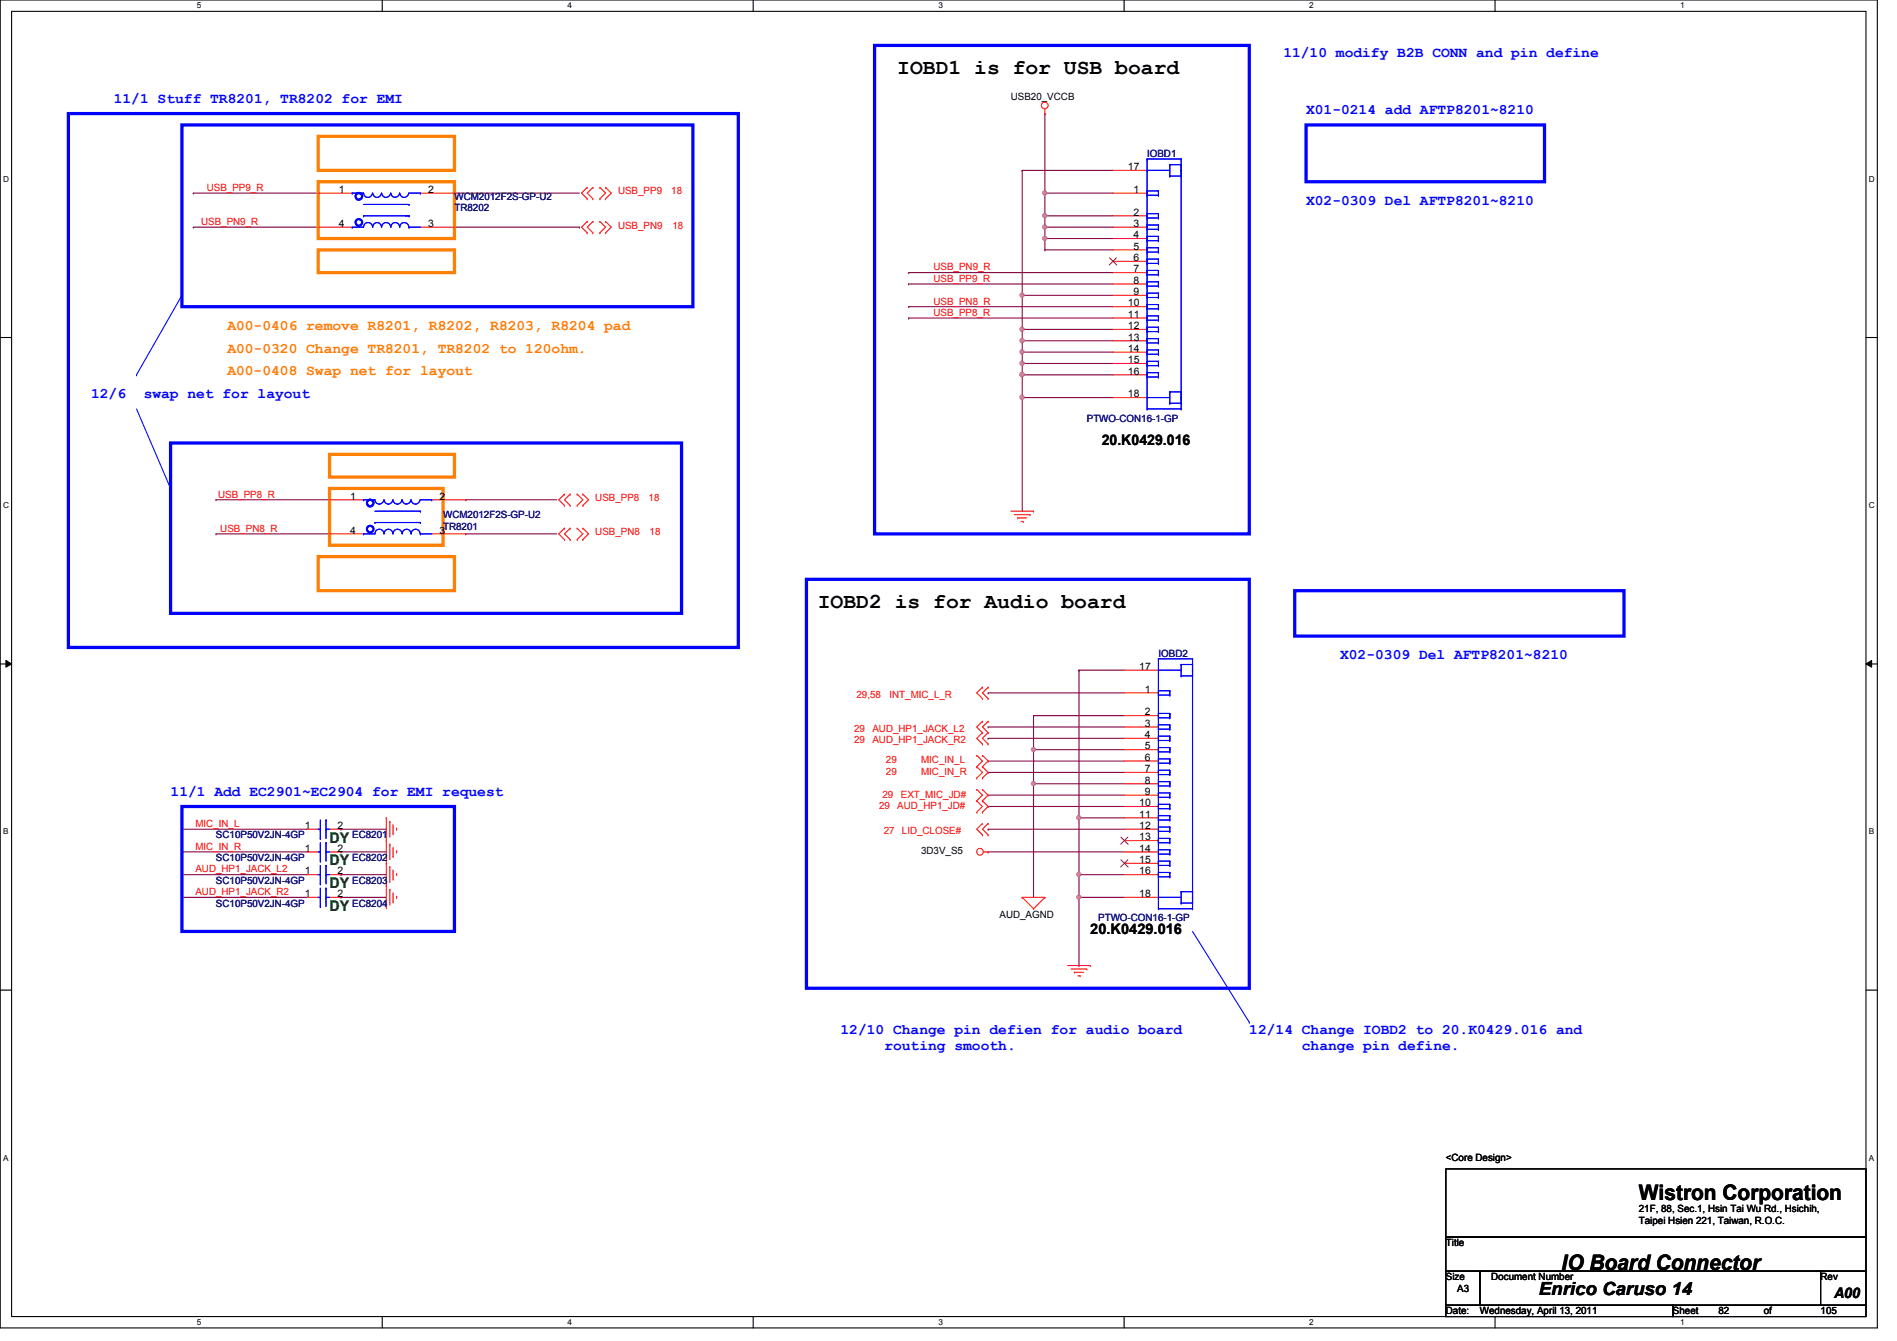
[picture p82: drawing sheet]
<svg xmlns="http://www.w3.org/2000/svg" width="297mm" height="210mm" viewBox="0 0 297 210" stroke-linecap="round" stroke-linejoin="round" font-family="sans-serif">
<defs><g id="words">
<g font-size="3.3">
<text x="140.5" y="11.6">IOBD1 is for USB board</text>
<text x="128.1" y="95.2">IOBD2 is for Audio board</text>
<text x="256.6" y="187.9">Wistron Corporation</text>
<text x="244.5" y="198.8">IO Board Connector</text>
</g>
<text font-size="2.8" x="241" y="202.8">Enrico Caruso 14</text>
<g font-size="2.3" fill="#00f">
<text x="201" y="9">11/10 modify B2B CONN and pin define</text>
<text x="17.8" y="16.1">11/1 Stuff TR8201, TR8202 for EMI</text>
<text x="204.5" y="17.9">X01-0214 add AFTP8201~8210</text>
<text x="204.5" y="32.1">X02-0309 Del AFTP8201~8210</text>
<text x="14.3" y="62.3">12/6</text>
<text x="22.5" y="62.3">swap net for layout</text>
<text x="209.8" y="103.2">X02-0309 Del AFTP8201~8210</text>
<text x="26.7" y="124.5">11/1 Add EC2901~EC2904 for EMI request</text>
<text x="131.6" y="161.9">12/10 Change pin defien for audio board</text>
<text x="195.6" y="161.9">12/14 Change IOBD2 to 20.K0429.016 and</text>
<text x="138.5" y="164.4">routing smooth.</text>
<text x="203.9" y="164.4">change pin define.</text>
</g>
<g font-size="2.3" fill="#ff8000">
<text x="35.6" y="51.6">A00-0406 remove R8201, R8202, R8203, R8204 pad</text>
<text x="35.6" y="55.2">A00-0320 Change TR8201, TR8202 to 120ohm.</text>
<text x="35.6" y="58.8">A00-0408 Swap net for layout</text>
</g>
<g font-size="2.3">
<text x="172.5" y="69.7">20.K0429.016</text>
<text x="170.7" y="146.1">20.K0429.016</text>
<text x="287.2" y="203.2">A00</text>
</g>
<g font-size="2.3" fill="#008000">
<text x="51.6" y="131.9">DY</text>
<text x="51.6" y="135.5">DY</text>
<text x="51.6" y="139">DY</text>
<text x="51.6" y="142.6">DY</text>
</g>
<g font-size="1.6">
<text x="158.3" y="15.7">USB20_VCCB</text>
<text x="176.6" y="26.6">17</text>
<text x="53" y="30.2">1</text>
<text x="53" y="35.5">4</text>
<text x="67.1" y="35.5">3</text>
<text x="67.1" y="30.2">2</text>
<text x="177.5" y="30.2">1</text>
<text x="177.5" y="33.7">2</text>
<text x="177.5" y="35.5">3</text>
<text x="177.5" y="37.3">4</text>
<text x="177.5" y="39.1">5</text>
<text x="177.5" y="40.9">6</text>
<text x="176.6" y="48">10</text>
<text x="177.5" y="42.6">7</text>
<text x="177.5" y="44.4">8</text>
<text x="177.5" y="46.2">9</text>
<text x="176.6" y="49.7">11</text>
<text x="176.6" y="51.5">12</text>
<text x="176.6" y="53.3">13</text>
<text x="176.6" y="55.1">14</text>
<text x="176.6" y="56.9">15</text>
<text x="176.6" y="58.6">16</text>
<text x="176.6" y="62.2">18</text>
<text x="54.8" y="78.2">1</text>
<text x="54.8" y="83.5">4</text>
<text x="68.8" y="83.5">3</text>
<text x="68.8" y="78.2">2</text>
<text x="178.4" y="104.9">17</text>
<text x="179.3" y="108.4">1</text>
<text x="179.3" y="112">2</text>
<text x="179.3" y="113.7">3</text>
<text x="179.3" y="115.5">4</text>
<text x="179.3" y="117.3">5</text>
<text x="179.3" y="119.1">6</text>
<text x="179.3" y="120.9">7</text>
<text x="179.3" y="122.6">8</text>
<text x="179.3" y="124.4">9</text>
<text x="47.7" y="129.8">1</text>
<text x="52.8" y="129.8">2</text>
<text x="178.4" y="126.2">10</text>
<text x="178.4" y="128">11</text>
<text x="178.4" y="129.8">12</text>
<text x="178.4" y="131.5">13</text>
<text x="47.7" y="136.9">1</text>
<text x="47.7" y="133.3">1</text>
<text x="52.8" y="136.9">2</text>
<text x="52.8" y="133.3">2</text>
<text x="144.2" y="133.7">3D3V_S5</text>
<text x="178.4" y="133.3">14</text>
<text x="178.4" y="135.1">15</text>
<text x="178.4" y="136.9">16</text>
<text x="47.7" y="140.4">1</text>
<text x="52.8" y="140.4">2</text>
<text x="156.5" y="143.7">AUD_AGND</text>
<text x="178.4" y="140.4">18</text>
<text x="226.4" y="181.7">&lt;Core Design&gt;</text>
<text x="256.6" y="189.7">21F, 88, Sec.1, Hsin Tai Wu Rd., Hsichih,</text>
<text x="256.6" y="191.6">Taipei Hsien 221, Taiwan, R.O.C.</text>
<text x="226.4" y="195.1">Title</text>
<text x="226.4" y="200.4">Size</text>
<text x="228.2" y="202.2">A3</text>
<text x="233.5" y="200.4">Document Number</text>
<text x="285.1" y="200.4">Rev</text>
<text x="226.4" y="205.7">Date:</text>
<text x="231.7" y="205.7">Wednesday, April 13, 2011</text>
<text x="262" y="205.7">Sheet</text>
<text x="269.1" y="205.7">82</text>
<text x="276.2" y="205.7">of</text>
<text x="285.1" y="205.7">105</text>
</g>
<g font-size="1.6" fill="#f00">
<text x="32.4" y="29.9">USB_PP9_R</text>
<text x="31.5" y="35.2">USB_PN9_R</text>
<text x="96.8" y="30.4">USB_PP9</text>
<text x="96.8" y="35.8">USB_PN9</text>
<text x="105.1" y="30.4">18</text>
<text x="105.3" y="35.8">18</text>
<text x="146.2" y="44.1">USB_PP9_R</text>
<text x="146.2" y="42.3">USB_PN9_R</text>
<text x="146.2" y="47.7">USB_PN8_R</text>
<text x="146.2" y="49.4">USB_PP8_R</text>
<text x="34.2" y="77.9">USB_PP8_R</text>
<text x="34.5" y="83.2">USB_PN8_R</text>
<text x="93.2" y="78.4">USB_PP8</text>
<text x="93.2" y="83.8">USB_PN8</text>
<text x="101.6" y="78.4">18</text>
<text x="101.7" y="83.8">18</text>
<text x="134.1" y="109.2">29,58</text>
<text x="139.3" y="109.2">INT_MIC_L_R</text>
<text x="133.7" y="116.3">29</text>
<text x="133.7" y="114.5">29</text>
<text x="136.6" y="116.3">AUD_HP1_JACK_R2</text>
<text x="136.6" y="114.5">AUD_HP1_JACK_L2</text>
<text x="138.7" y="119.5">29</text>
<text x="144.2" y="119.5">MIC_IN_L</text>
<text x="138.2" y="124.8">29</text>
<text x="138.7" y="121.3">29</text>
<text x="141.1" y="124.8">EXT_MIC_JD#</text>
<text x="144.2" y="121.3">MIC_IN_R</text>
<text x="30.6" y="129.5">MIC_IN_L</text>
<text x="137.7" y="126.6">29</text>
<text x="138.4" y="130.5">27</text>
<text x="140.5" y="126.6">AUD_HP1_JD#</text>
<text x="141.2" y="130.5">LID_CLOSE#</text>
<text x="30.6" y="133">MIC_IN_R</text>
<text x="30.6" y="136.6">AUD_HP1_JACK_L2</text>
<text x="30.6" y="140.1">AUD_HP1_JACK_R2</text>
</g>
<g font-size="1.6" fill="#000080">
<text x="179.6" y="24.6">IOBD1</text>
<text x="71.2" y="33.1">TR8202</text>
<text x="71.2" y="31.3">WCM2012F2S-GP-U2</text>
<text x="170.2" y="66">PTWO-CON16-1-GP</text>
<text x="69.4" y="82.9">TR8201</text>
<text x="69.4" y="81.1">WCM2012F2S-GP-U2</text>
<text x="181.4" y="102.8">IOBD2</text>
<text x="33.8" y="131.2">SC10P50V2JN-4GP</text>
<text x="55.2" y="131.2">EC8201</text>
<text x="33.8" y="134.8">SC10P50V2JN-4GP</text>
<text x="55.2" y="134.8">EC8202</text>
<text x="33.8" y="138.3">SC10P50V2JN-4GP</text>
<text x="33.8" y="141.9">SC10P50V2JN-4GP</text>
<text x="55.2" y="138.3">EC8203</text>
<text x="55.2" y="141.9">EC8204</text>
<text x="172" y="144.2">PTWO-CON16-1-GP</text>
</g>
<g font-size="1.3">
<text x="30.8" y="1.3">5</text>
<text x="88.9" y="1.3">4</text>
<text x="146.9" y="1.3">3</text>
<text x="205" y="1.3">2</text>
<text x="263.1" y="1.3">1</text>
<text x=".5" y="28.4">D</text>
<text x="292.6" y="28.4">D</text>
<text x=".5" y="79.5">C</text>
<text x="292.6" y="79.5">C</text>
<text x=".5" y="130.6">B</text>
<text x="292.6" y="130.6">B</text>
<text x=".5" y="181.7">A</text>
<text x="292.6" y="181.7">A</text>
<text x="30.8" y="207.4">5</text>
<text x="88.9" y="207.4">4</text>
<text x="146.9" y="207.4">3</text>
<text x="205" y="207.4">2</text>
<text x="263.1" y="207.4">1</text>
</g>
</g></defs>
<path d="M0 0h294v207.9h-294zM1.8 1.8h290.4v204.3h-290.4z" fill="none" stroke="#000" stroke-width=".17"/>
<g fill="#fff">
<path d="M30.8 .2h.7v1.4h-.7z"/>
<path d="M30.8 206.2h.7v1.4h-.7z"/>
</g>
<path d="M59.9 0v1.8M59.9 206.1v1.8" fill="none" stroke="#000" stroke-width=".17"/>
<g fill="#fff">
<path d="M88.9 .2h.6v1.4h-.6z"/>
<path d="M88.9 206.2h.6v1.4h-.6z"/>
</g>
<path d="M117.9 0v1.8M117.9 206.1v1.8" fill="none" stroke="#000" stroke-width=".17"/>
<g fill="#fff">
<path d="M146.9 .2h.7v1.4h-.7z"/>
<path d="M146.9 206.2h.7v1.4h-.7z"/>
</g>
<path d="M176 0v1.8M176 206.1v1.8" fill="none" stroke="#000" stroke-width=".17"/>
<g fill="#fff">
<path d="M205 .2h.7v1.4h-.7z"/>
<path d="M205 206.2h.7v1.4h-.7z"/>
</g>
<path d="M234.1 0v1.8M234.1 206.1v1.8" fill="none" stroke="#000" stroke-width=".17"/>
<g fill="#fff">
<path d="M263.1 .2h.7v1.4h-.7z"/>
<path d="M263.1 206.2h.7v1.4h-.7z"/>
<path d="M.5 27.3h.9v1.4h-.9z"/>
<path d="M292.6 27.3h.9v1.4h-.9z"/>
<path d="M.5 78.4h.9v1.4h-.9z"/>
<path d="M292.6 78.4h.9v1.4h-.9z"/>
</g>
<path d="M0 52.8h1.8M292.2 52.8h1.8" fill="none" stroke="#000" stroke-width=".17"/>
<g fill="#fff">
<path d="M.5 129.5h.8v1.4h-.8z"/>
<path d="M292.6 129.5h.9v1.4h-.9z"/>
</g>
<path d="M0 103.9h1.8M292.2 103.9h1.8" fill="none" stroke="#000" stroke-width=".17"/>
<path d="M.9 103.4l.9 .5-.9 .5zM292.2 103.9l.9-.5v1z" fill="#000"/>
<path d="M.9 103.4l.9 .5-.9 .5zM292.2 103.9l.9-.5v1z" fill="none" stroke="#000" stroke-width=".16"/>
<g fill="#fff">
<path d="M.5 180.5h.8v1.4h-.8z"/>
<path d="M292.6 180.5h.9v1.4h-.9z"/>
</g>
<path d="M0 155h1.8M292.2 155h1.8" fill="none" stroke="#000" stroke-width=".17"/>
<g fill="none" stroke="#800040" stroke-width=".17">
<path d="M30.3 35.6h.1M30.3 30.2h.1M30.3 35.6h19.5M30.3 30.2h19.5M71.2 30.2h.1M71.2 30.2h19.5M163.6 33.8h.1M163.6 33.8h10.7M33.8 78.2h.1M33.8 78.2h17.8M72.9 78.2h.1M72.9 78.2h14.3"/>
<path d="M28.5 133.3h.1M28.5 136.9h.1M28.5 129.8h.1M28.5 133.3h19.5M28.5 129.8h19.5M28.5 136.9h19.5M53.4 129.8h.1M53.4 133.3h.1M53.4 136.9h.1M53.4 133.3h7.1M53.4 129.8h7.1M53.4 136.9h7.1"/>
<path d="M28.5 140.5h.1M28.5 140.5h19.5M53.4 140.5h.1M53.4 140.5h7.1"/>
</g>
<circle cx="163.6" cy="33.8" r=".32" fill="#f0f"/>
<circle cx="163.6" cy="33.8" r=".32" fill="none" stroke="#f0f" stroke-width=".17"/>
<path d="M163.6 37.3h.1M163.6 37.3h10.7" fill="none" stroke="#800040" stroke-width=".17"/>
<circle cx="163.6" cy="37.3" r=".32" fill="#f0f"/>
<circle cx="163.6" cy="37.3" r=".32" fill="none" stroke="#f0f" stroke-width=".17"/>
<path d="M163.6 39.1h.1M163.6 35.6h.1M163.6 37.3h.1M163.6 30.2h.1M163.6 39.1h10.7M163.6 30.2v3.6M163.6 35.6v3.5M160.1 56.9h.1M160.1 56.9h14.2M160.1 56.9v1.8" fill="none" stroke="#800040" stroke-width=".17"/>
<circle cx="160" cy="58.6" r=".32" fill="#f0f"/>
<circle cx="160" cy="58.6" r=".32" fill="none" stroke="#f0f" stroke-width=".17"/>
<circle cx="160" cy="56.9" r=".32" fill="#f0f"/>
<circle cx="160" cy="56.9" r=".32" fill="none" stroke="#f0f" stroke-width=".17"/>
<path d="M160.1 58.7h.1M160.1 58.7h14.2M160.1 62.2h.1M160.1 62.2v17.8" fill="none" stroke="#800040" stroke-width=".17"/>
<circle cx="160" cy="62.2" r=".32" fill="#f0f"/>
<circle cx="160" cy="62.2" r=".32" fill="none" stroke="#f0f" stroke-width=".17"/>
<path d="M163.6 30.2h.1M163.6 30.2h10.7M160.1 62.2h.1M160.1 62.2h14.2" fill="none" stroke="#800040" stroke-width=".17"/>
<circle cx="163.6" cy="30.2" r=".32" fill="#f0f"/>
<circle cx="163.6" cy="30.2" r=".32" fill="none" stroke="#f0f" stroke-width=".17"/>
<path d="M163.6 17.8h.1M163.6 17.8v12.4M163.6 35.6h.1M163.6 35.6h10.7" fill="none" stroke="#800040" stroke-width=".17"/>
<circle cx="163.6" cy="35.5" r=".32" fill="#f0f"/>
<circle cx="163.6" cy="35.5" r=".32" fill="none" stroke="#f0f" stroke-width=".17"/>
<path d="M163.6 33.8h.1M163.6 33.8v1.8M160.1 55.1h.1M160.1 55.1h14.2" fill="none" stroke="#800040" stroke-width=".17"/>
<circle cx="160" cy="55.1" r=".32" fill="#f0f"/>
<circle cx="160" cy="55.1" r=".32" fill="none" stroke="#f0f" stroke-width=".17"/>
<path d="M160.1 55.1h.1M160.1 58.7h.1M160.1 55.1v1.8M160.1 58.7v3.5" fill="none" stroke="#800040" stroke-width=".17"/>
<circle cx="160" cy="58.6" r=".32" fill="#f0f"/>
<circle cx="160" cy="58.6" r=".32" fill="none" stroke="#f0f" stroke-width=".17"/>
<path d="M160.1 26.7h.1M160.1 26.7h14.2M160.1 53.3h.1M160.1 53.3h14.2" fill="none" stroke="#800040" stroke-width=".17"/>
<circle cx="160" cy="53.3" r=".32" fill="#f0f"/>
<circle cx="160" cy="53.3" r=".32" fill="none" stroke="#f0f" stroke-width=".17"/>
<path d="M142.3 44.4h.1M142.3 42.7h.1M142.3 48h.1M142.3 49.8h.1M142.3 44.4h32M142.3 42.7h32M142.3 48h32M142.3 49.8h32M160.1 53.3h.1M160.1 51.6h.1M160.1 53.3v1.8M160.1 51.6h14.2" fill="none" stroke="#800040" stroke-width=".17"/>
<circle cx="160" cy="51.5" r=".32" fill="#f0f"/>
<circle cx="160" cy="51.5" r=".32" fill="none" stroke="#f0f" stroke-width=".17"/>
<path d="M160.1 51.6h.1M160.1 46.2h.1M160.1 46.2v7.1M160.1 46.2h14.2M161.8 122.7h.1M161.8 122.7v17.8" fill="none" stroke="#800040" stroke-width=".17"/>
<circle cx="161.8" cy="122.7" r=".32" fill="#f0f"/>
<circle cx="161.8" cy="122.7" r=".32" fill="none" stroke="#f0f" stroke-width=".17"/>
<g fill="none" stroke="#800040" stroke-width=".17">
<path d="M154.7 119.1h.1M154.7 115.6h.1M154.7 113.8h.1M154.7 119.1h21.4M154.7 115.6h21.4M154.7 113.8h21.4M161.8 112h.1M161.8 117.3h.1M161.8 112h14.3M161.8 117.3h14.3M161.8 112v10.7M154.7 129.8h.1"/>
<path d="M154.7 133.3h.1M154.7 124.5h.1M154.7 126.2h.1M154.7 120.9h.1M154.7 129.8h21.4M154.7 133.3h21.4M154.7 124.5h21.4M154.7 126.2h21.4M154.7 120.9h21.4M161.8 122.7h.1M161.8 122.7h14.3"/>
</g>
<circle cx="161.8" cy="117.3" r=".32" fill="#f0f"/>
<circle cx="161.8" cy="117.3" r=".32" fill="none" stroke="#f0f" stroke-width=".17"/>
<path d="M168.9 128h.1M168.9 136.9h.1M168.9 128h7.2M168.9 128v8.9" fill="none" stroke="#800040" stroke-width=".17"/>
<circle cx="168.9" cy="136.9" r=".32" fill="#f0f"/>
<circle cx="168.9" cy="136.9" r=".32" fill="none" stroke="#f0f" stroke-width=".17"/>
<path d="M168.9 136.9h.1M168.9 136.9v14.2M168.9 136.9h7.2M168.9 140.5h.1M168.9 151.1h.1M168.9 140.5h7.2" fill="none" stroke="#800040" stroke-width=".17"/>
<circle cx="168.9" cy="140.4" r=".32" fill="#f0f"/>
<circle cx="168.9" cy="140.4" r=".32" fill="none" stroke="#f0f" stroke-width=".17"/>
<path d="M154.7 108.5h.1M154.7 108.5h21.4M168.9 104.9h.1M168.9 104.9h7.2M168.9 104.9v23.1" fill="none" stroke="#800040" stroke-width=".17"/>
<circle cx="168.9" cy="128" r=".32" fill="#f0f"/>
<circle cx="168.9" cy="128" r=".32" fill="none" stroke="#f0f" stroke-width=".17"/>
<path d="M160.1 26.7v19.5M160.1 46.2h.1" fill="none" stroke="#800040" stroke-width=".17"/>
<circle cx="160" cy="46.2" r=".32" fill="#f0f"/>
<circle cx="160" cy="46.2" r=".32" fill="none" stroke="#f0f" stroke-width=".17"/>
<path d="M71.2 35.6h19.5M90.7 35.6h.1M33.8 83.6h.1M33.8 83.6h17.8M72.9 83.6h.1M72.9 83.6h14.3" fill="none" stroke="#800040" stroke-width=".17"/>
<g fill="none" stroke="#f00" stroke-width=".17">
<path d="M163.6 17.8h.1M163.6 17.1v.7M49.8 30.2h5.4M49.8 35.6h5.4M65.8 30.2h5.4M65.8 35.6h5.4M91.9 29.3h.1M91.9 31.1h.1M91.9 34.7h.1M91.9 36.4h.1M91.9 29.3l-.8 .9 .8 .9M91.9 34.7l-.8 .9 .8 .8"/>
<path d="M92.8 31.1h.1M92.8 29.3h.1M92.8 36.4h.1M92.8 34.7h.1M92.8 29.3l-.9 .9 .9 .9M92.8 34.7l-.9 .9 .9 .8M93.9 29.3h.1M93.9 31.1h.1M93.9 34.7h.1M93.9 36.4h.1M93.9 29.3l.9 .9-.9 .9M93.9 34.7l.9 .9-.9 .8"/>
<path d="M94.8 29.3h.1M94.8 31.1h.1M94.8 34.7h.1M94.8 36.4h.1M94.8 29.3l.9 .9-.9 .9M94.8 34.7l.9 .9-.9 .8M174.3 30.2h5.3M174.3 35.6h5.3M174.3 26.7h5.3M174.3 33.8h5.3M174.3 37.3h5.3M174.3 39.1h5.3"/>
<path d="M174.3 40.9h5.3M174.3 42.7h5.3M174.3 44.4h5.3M174.3 46.2h5.3M174.3 48h5.3M174.3 49.8h5.3M174.3 51.6h5.3M174.3 53.3h5.3M174.3 55.1h5.3M174.3 56.9h5.3M174.3 58.7h5.3M51.6 78.2h5.3"/>
<path d="M67.6 78.2h5.3M88.4 77.3h.1M88.4 79.1h.1M88.4 77.3l-.9 .9 .9 .9M89.3 79.1h.1M89.3 77.3h.1M89.3 77.3l-.9 .9 .9 .9M90.4 77.3h.1M90.4 79.1h.1M90.4 77.3l.9 .9-.9 .9M91.3 77.3h.1M91.3 79.1h.1"/>
<path d="M91.3 77.3l.9 .9-.9 .9M174.3 62.2h5.3M51.6 83.6h5.3M67.6 83.6h5.3M88.4 82.7h.1M88.4 84.5h.1M88.4 82.7l-.9 .9 .9 .9M89.3 84.5h.1M89.3 82.7h.1M89.3 82.7l-.9 .9 .9 .9M90.4 82.7h.1M90.4 84.5h.1"/>
<path d="M90.4 82.7l.9 .9-.9 .9M91.3 82.7h.1M91.3 84.5h.1M91.3 82.7l.9 .9-.9 .9M158.3 80h3.5M158.8 80.6h2.5M159.3 81.1h.1M159.3 81.1h1.5M159.9 81.6h.3M160.2 81.6h.1M161.3 80.6h.1M161.8 80h.1"/>
<path d="M152.9 118.2h.1M152.9 118.2l.9 .9-.9 .9M153.8 118.2h.1M153.8 114.7h.1M153.8 116.5h.1M153.8 112.9h.1M153.8 107.6h.1M153.8 109.3h.1M153.8 118.2l.9 .9-.9 .9M153.8 114.7l-.9 .9 .9 .9M153.8 112.9l-.9 .9 .9 .9M153.8 107.6l-.9 .9 .9 .8"/>
<path d="M154.7 114.7h.1M154.7 116.5h.1M154.7 112.9h.1M154.7 107.6h.1M154.7 109.3h.1M154.7 114.7l-.9 .9 .9 .9M154.7 112.9l-.9 .9 .9 .9M154.7 107.6l-.9 .9 .9 .8M176.1 104.9h5.3M176.1 108.5h5.3M176.1 112h5.3M176.1 113.8h5.3"/>
<path d="M176.1 115.6h5.3M176.1 117.3h5.3M176.1 119.1h5.3M48 133.3h1.8M48 136.9h1.8M48 129.8h1.8M51.6 133.3h1.8M51.6 136.9h1.8M51.6 129.8h1.8M60.5 135.1h.1M60.5 138.7h.1M60.5 131.6h.1"/>
<path d="M60.5 128h.1M60.5 128v14.2M61 135.7h.1M61 139.2h.1M61 132.1h.1M61 128.6h.1M61 128.6v2.4M61 132.1v2.5M61 135.7v2.4M61 139.2v2.5M61.5 137.6h.1M61.5 134.1h.1"/>
<path d="M61.5 130.5h.1M61.5 129.1v1.4M61.5 132.6v1.5M61.5 136.2v1.4M61.5 139.7v1.5M62.1 136.7h.1M62.1 133.2h.1M62.1 129.6h.1M62.1 129.6v.4M62.1 133.2v.3M62.1 136.7v.4M152.9 123.6h.1"/>
<path d="M152.9 125.3h.1M152.9 127.1h.1M152.9 120h.1M152.9 121.8h.1M152.9 123.6l.9 .9-.9 .8M152.9 125.3l.9 .9-.9 .9M152.9 120l.9 .9-.9 .9M153.8 128.9h.1M153.8 130.7h.1M153.8 125.3h.1M153.8 123.6h.1M153.8 127.1h.1"/>
<path d="M153.8 121.8h.1M153.8 120h.1M153.8 128.9l-.9 .9 .9 .9M153.8 123.6l.9 .9-.9 .8M153.8 125.3l.9 .9-.9 .9M153.8 120l.9 .9-.9 .9M154 133.3h.7M154.7 133.3h.1M154.7 128.9h.1M154.7 130.7h.1M154.7 128.9l-.9 .9 .9 .9M176.1 133.3h5.3"/>
<path d="M176.1 136.9h5.3M176.1 129.8h5.3M176.1 120.9h5.3M176.1 122.7h5.3M176.1 124.5h5.3M176.1 126.2h5.3M176.1 128h5.3M176.1 131.6h5.3M176.1 135.1h5.3M48 140.5h1.8M51.6 140.5h1.8M61.5 141.2h.1"/>
<path d="M62.1 140.3h.1M62.1 140.3v.3M160.1 140.5h.1M160.1 140.5h3.5M160.1 140.5l1.7 1.7M161.8 142.2h.1M163.6 140.5h.1M163.6 140.5l-1.8 1.7M167.2 151.1h3.5M167.7 151.7h2.5M168.2 152.2h.1M168.2 152.2h1.5"/>
<path d="M168.8 152.7h.3M169.1 152.7h.1M170.2 151.7h.1M170.7 151.1h.1M176.1 140.5h5.3"/>
<circle cx="163.6" cy="16.5" r=".52"/>
<circle cx="153.4" cy="133.3" r=".52"/>
</g>
<path d="M226.4 183h65.8v10.6h-65.8zM226.4 193.6h65.8v5.4h-65.8zM226.4 199h5.3v5.3h-5.3zM231.7 199h53.4v5.3h-53.4zM285.1 199h7.1v5.3h-7.1zM226.4 204.3h35.6v1.8h-35.6zM262 204.3h30.2v1.8h-30.2z" fill="none" stroke="#000" stroke-width=".17"/>
<path d="M10.7 17.8h104.9v83.5h-104.9zM28.5 19.6h80v28.4h-80zM136.9 7.1h58.7v76.5h-58.7zM204.5 19.6h37.3v8.8h-37.3zM26.7 69.3h80v26.7h-80zM126.3 90.7h69.3v64h-69.3zM202.7 92.5h51.6v7.1h-51.6zM28.5 126.2h42.7v19.6h-42.7z" fill="none" stroke="#00f" stroke-width=".51"/>
<g fill="none" stroke="#00f" stroke-width=".17">
<path d="M55.2 35.6h1.7a.7 .7 0 0 1 .7-.8 .7 .7 0 0 1 .7 .8M55.2 30.2h1.7a.7 .7 0 0 0 .7 .7 .7 .7 0 0 0 .7-.7M55.2 30.2h.1M55.2 35.6h.1M56.9 33.8h.1M56.9 32h7.1M56.9 33.8h7.1M58.4 35.6a.68 .68 0 0 1 .7-.8 .68 .68 0 0 1 .6 .8M58.4 30.2a.68 .68 0 0 0 .7 .7 .68 .68 0 0 0 .6-.7M59.8 35.6a.7 .7 0 0 1 .7-.8 .7 .7 0 0 1 .7 .8M59.8 30.2a.7 .7 0 0 0 .7 .7 .7 .7 0 0 0 .7-.7M61.2 35.6a.68 .68 0 0 1 .7-.8 .68 .68 0 0 1 .7 .8"/>
<path d="M61.2 30.2a.68 .68 0 0 0 .7 .7 .68 .68 0 0 0 .7-.7M62.6 35.6a.7 .7 0 0 1 .7-.8 .7 .7 0 0 1 .7 .8M62.6 30.2a.7 .7 0 0 0 .7 .7 .7 .7 0 0 0 .7-.7M64 32h.1M64 33.8h.1M64 35.6h.1M64 30.2h1.8M64 35.6h1.8M65.8 30.2h.1M179.6 33.4h.1M179.6 34.1h.1M179.6 35.2h.1"/>
<path d="M179.6 35.9h.1M179.6 37h.1M179.6 37.7h.1M179.6 38.8h.1M179.6 39.5h.1M179.6 26.7h.1M179.6 29.9h.1M179.6 30.6h.1M179.6 30.2h.1M179.6 24.9h.1M179.6 33.4h1.8M179.6 24.9v39.1"/>
<path d="M179.6 34.1h1.8M179.6 35.2h1.8M179.6 35.9h1.8M179.6 37h1.8M179.6 37.7h1.8M179.6 38.8h1.8M179.6 39.5h1.8M179.6 26.7h3.6M179.6 29.9h1.8M179.6 30.6h1.8M179.6 24.9h5.4M181.4 33.4h.1"/>
<path d="M181.4 34.1h.1M181.4 33.8h.1M181.4 35.2h.1M181.4 35.9h.1M181.4 35.6h.1M181.4 37h.1M181.4 37.7h.1M181.4 37.3h.1M181.4 38.8h.1M181.4 39.5h.1M181.4 39.1h.1M181.4 29.9h.1"/>
<path d="M181.4 30.6h.1M181.4 29.9v.7M181.4 33.4v.7M181.4 35.2v.7M181.4 37v.7M181.4 38.8v.7M183.2 25.8h.1M183.2 27.6h.1M183.2 25.8h1.8M183.2 25.8v1.8M183.2 27.6h1.8M185 25.8h.1"/>
<path d="M185 27.6h.1M185 26.7h.1M185 24.9h.1M185 24.9v39.1M21.4 58.7h.1M28.5 46.2l-7.1 12.5M179.6 40.6h.1M179.6 41.2h.1M179.6 42.3h.1M179.6 43h.1M179.6 44.1h.1M179.6 44.8h.1"/>
<path d="M179.6 45.9h.1M179.6 46.6h.1M179.6 46.2h.1M179.6 47.7h.1M179.6 48.3h.1M179.6 48h.1M179.6 49.4h.1M179.6 50.1h.1M179.6 49.8h.1M179.6 51.2h.1M179.6 51.9h.1M179.6 51.6h.1"/>
<path d="M179.6 53h.1M179.6 53.7h.1M179.6 53.3h.1M179.6 54.8h.1M179.6 55.5h.1M179.6 55.1h.1M179.6 56.6h.1M179.6 57.2h.1M179.6 56.9h.1M179.6 58.3h.1M179.6 59h.1M179.6 58.7h.1"/>
<path d="M179.6 40.6h1.8M179.6 41.2h1.8M179.6 42.3h1.8M179.6 43h1.8M179.6 44.1h1.8M179.6 44.8h1.8M179.6 45.9h1.8M179.6 46.6h1.8M179.6 47.7h1.8M179.6 48.3h1.8M179.6 49.4h1.8M179.6 50.1h1.8"/>
<path d="M179.6 51.2h1.8M179.6 51.9h1.8M179.6 53h1.8M179.6 53.7h1.8M179.6 54.8h1.8M179.6 55.5h1.8M179.6 56.6h1.8M179.6 57.2h1.8M179.6 58.3h1.8M179.6 59h1.8M181.4 40.6h.1M181.4 41.2h.1"/>
<path d="M181.4 40.9h.1M181.4 42.3h.1M181.4 43h.1M181.4 42.7h.1M181.4 44.1h.1M181.4 44.8h.1M181.4 44.4h.1M181.4 45.9h.1M181.4 46.6h.1M181.4 47.7h.1M181.4 48.3h.1M181.4 49.4h.1"/>
<path d="M181.4 50.1h.1M181.4 51.2h.1M181.4 51.9h.1M181.4 53h.1M181.4 53.7h.1M181.4 54.8h.1M181.4 55.5h.1M181.4 56.6h.1M181.4 57.2h.1M181.4 58.3h.1M181.4 59h.1M181.4 40.6v.6"/>
<path d="M181.4 42.3v.7M181.4 44.1v.7M181.4 45.9v.7M181.4 47.7v.6M181.4 49.4v.7M181.4 51.2v.7M181.4 53v.7M181.4 54.8v.7M181.4 56.6v.6M181.4 58.3v.7M21.4 64l5.3 12.5M26.7 76.5h.1"/>
<path d="M56.9 78.2h1.8a.7 .7 0 0 0 .7 .7 .7 .7 0 0 0 .7-.7M56.9 78.2h.1M60.2 78.2a.68 .68 0 0 0 .6 .7 .68 .68 0 0 0 .7-.7M61.5 78.2a.7 .7 0 0 0 .7 .7 .7 .7 0 0 0 .7-.7M63 78.2a.66 .66 0 0 0 .5 .7 .66 .66 0 0 0 .8-.4v-.3M64.4 78.2a.7 .7 0 0 0 .7 .7 .7 .7 0 0 0 .7-.7M65.8 78.2h1.8M67.6 78.2h.1M179.6 62.2h.1M179.6 64h.1M179.6 62.2h3.6M179.6 64h5.4"/>
<path d="M183.2 61.3h.1M183.2 63.1h.1M183.2 61.3v1.8M183.2 61.3h1.8M183.2 63.1h1.8M185 61.3h.1M185 63.1h.1M185 62.2h.1M185 64h.1M56.9 83.6h1.8a.7 .7 0 0 1 .7-.8 .7 .7 0 0 1 .7 .8M56.9 83.6h.1M58.7 81.8h.1"/>
<path d="M58.7 80h7.1M58.7 81.8h7.1M60.2 83.6a.68 .68 0 0 1 .6-.8 .68 .68 0 0 1 .7 .8M61.5 83.6a.7 .7 0 0 1 .7-.8 .7 .7 0 0 1 .7 .8M63 83.6a.68 .68 0 0 1 .7-.8 .68 .68 0 0 1 .6 .8M64.4 83.6a.7 .7 0 0 1 .7-.8 .7 .7 0 0 1 .7 .8M65.8 80h.1M65.8 81.8h.1M65.8 83.6h.1M65.8 83.6h1.8M181.4 111.7h.1M181.4 112.4h.1"/>
<path d="M181.4 113.5h.1M181.4 114.1h.1M181.4 115.2h.1M181.4 115.9h.1M181.4 117h.1M181.4 117.7h.1M181.4 118.8h.1M181.4 119.5h.1M181.4 104.9h.1M181.4 108.1h.1M181.4 108.8h.1M181.4 108.5h.1"/>
<path d="M181.4 103.1h.1M181.4 103.1v39.1M181.4 111.7h1.8M181.4 112.4h1.8M181.4 113.5h1.8M181.4 114.1h1.8M181.4 115.2h1.8M181.4 115.9h1.8M181.4 117h1.8M181.4 117.7h1.8M181.4 118.8h1.8M181.4 119.5h1.8"/>
<path d="M181.4 104.9h3.6M181.4 108.1h1.8M181.4 108.8h1.8M181.4 103.1h5.3M183.2 111.7h.1M183.2 112.4h.1M183.2 112h.1M183.2 113.5h.1M183.2 114.1h.1M183.2 113.8h.1M183.2 115.2h.1M183.2 115.9h.1"/>
<path d="M183.2 115.6h.1M183.2 117h.1M183.2 117.7h.1M183.2 117.3h.1M183.2 118.8h.1M183.2 119.5h.1M183.2 119.1h.1M183.2 108.1h.1M183.2 108.8h.1M183.2 108.1v.7M183.2 111.7v.7M183.2 113.5v.6"/>
<path d="M183.2 115.2v.7M183.2 117v.7M183.2 118.8v.7M185 104h.1M185 105.8h.1M185 104v1.8M185 104h1.7M185 105.8h1.7M186.7 104h.1M186.7 105.8h.1M186.7 104.9h.1M186.7 103.1h.1"/>
<path d="M186.7 103.1v39.1M49.8 136.9h.4M49.8 129.8h.4M49.8 133.3h.4M50.2 136.9h.1M50.2 138.3h.1M50.2 129.8h.1M50.2 131.2h.1M50.2 133.3h.1M50.2 134.8h.1M50.2 128.4v2.8M50.2 131.9v2.9"/>
<path d="M50.2 135.5v2.8M50.2 139v2.9M51.1 136.9h.1M51.1 135.5h.1M51.1 139h.1M51.1 129.8h.1M51.1 128.4h.1M51.1 133.3h.1M51.1 131.9h.1M51.1 136.9h.5M51.1 128.4v2.8M51.1 131.9v2.9"/>
<path d="M51.1 135.5v2.8M51.1 139v2.9M51.1 129.8h.5M51.1 133.3h.5M181.4 120.6h.1M181.4 121.2h.1M181.4 122.3h.1M181.4 123h.1M181.4 124.1h.1M181.4 124.8h.1M181.4 124.5h.1M181.4 125.9h.1"/>
<path d="M181.4 126.6h.1M181.4 126.2h.1M181.4 127.7h.1M181.4 128.4h.1M181.4 128h.1M181.4 129.5h.1M181.4 130.1h.1M181.4 129.8h.1M181.4 131.2h.1M181.4 131.9h.1M181.4 131.6h.1M181.4 133h.1"/>
<path d="M181.4 133.7h.1M181.4 133.3h.1M181.4 134.8h.1M181.4 135.5h.1M181.4 135.1h.1M181.4 136.6h.1M181.4 137.2h.1M181.4 136.9h.1M181.4 120.6h1.8M181.4 121.2h1.8M181.4 122.3h1.8M181.4 123h1.8"/>
<path d="M181.4 124.1h1.8M181.4 124.8h1.8M181.4 125.9h1.8M181.4 126.6h1.8M181.4 127.7h1.8M181.4 128.4h1.8M181.4 129.5h1.8M181.4 130.1h1.8M181.4 131.2h1.8M181.4 131.9h1.8M181.4 133h1.8M181.4 133.7h1.8"/>
<path d="M181.4 134.8h1.8M181.4 135.5h1.8M181.4 136.6h1.8M181.4 137.2h1.8M183.2 120.6h.1M183.2 121.2h.1M183.2 120.9h.1M183.2 122.3h.1M183.2 123h.1M183.2 122.7h.1M183.2 124.1h.1M183.2 124.8h.1"/>
<path d="M183.2 125.9h.1M183.2 126.6h.1M183.2 127.7h.1M183.2 128.4h.1M183.2 129.5h.1M183.2 130.1h.1M183.2 131.2h.1M183.2 131.9h.1M183.2 133h.1M183.2 133.7h.1M183.2 134.8h.1M183.2 135.5h.1"/>
<path d="M183.2 136.6h.1M183.2 137.2h.1M183.2 120.6v.6M183.2 122.3v.7M183.2 124.1v.7M183.2 125.9v.7M183.2 127.7v.7M183.2 129.5v.6M183.2 131.2v.7M183.2 133v.7M183.2 134.8v.7M183.2 136.6v.6"/>
<path d="M185 139.6h.1M185 139.6v1.8M185 139.6h1.7M186.7 139.6h.1M49.8 140.5h.4M50.2 140.5h.1M50.2 141.9h.1M51.1 140.5h.1M51.1 140.5h.5M181.4 140.5h.1M181.4 142.2h.1M181.4 140.5h3.6"/>
<path d="M181.4 142.2h5.3M185 141.4h.1M185 141.4h1.7M186.7 141.4h.1M186.7 140.5h.1M186.7 142.2h.1M186.7 145.8l8.9 14.2M195.6 160h.1"/>
</g>
<path d="M49.8 28.4h21.4v8.9h-21.4zM49.8 21.3h21.4v5.4h-21.4zM49.8 39.1h21.4v3.6h-21.4zM51.6 76.5h17.8v8.8h-17.8zM51.6 71.1h19.6v3.6h-19.6zM49.8 87.1h21.4v5.4h-21.4z" fill="none" stroke="#ff8000" stroke-width=".51"/>
<path d="M56.1 34.7h.2v.2h-.2zM56.1 30.6h.2v.3h-.2zM57.9 78.6h.2v.3h-.2zM57.9 82.7h.2v.2h-.2z" fill="none" stroke="#00f" stroke-width="1.1"/>
<path d="M173.7 40.3l1.2 1.2M174.8 40.3l-1.1 1.2M175.5 131l1.2 1.2M175.5 134.6l1.2 1.1M176.6 131l-1.1 1.2M176.6 134.6l-1.1 1.1" fill="none" stroke="#804000" stroke-width=".16"/>
<circle cx="163.6" cy="33.8" r=".32" fill="#f0f"/>
<circle cx="163.6" cy="33.8" r=".32" fill="none" stroke="#f0f" stroke-width=".17"/>
<circle cx="163.6" cy="37.3" r=".32" fill="#f0f"/>
<circle cx="163.6" cy="37.3" r=".32" fill="none" stroke="#f0f" stroke-width=".17"/>
<circle cx="160" cy="58.6" r=".32" fill="#f0f"/>
<circle cx="160" cy="58.6" r=".32" fill="none" stroke="#f0f" stroke-width=".17"/>
<circle cx="160" cy="56.9" r=".32" fill="#f0f"/>
<circle cx="160" cy="56.9" r=".32" fill="none" stroke="#f0f" stroke-width=".17"/>
<circle cx="160" cy="62.2" r=".32" fill="#f0f"/>
<circle cx="160" cy="62.2" r=".32" fill="none" stroke="#f0f" stroke-width=".17"/>
<circle cx="163.6" cy="30.2" r=".32" fill="#f0f"/>
<circle cx="163.6" cy="30.2" r=".32" fill="none" stroke="#f0f" stroke-width=".17"/>
<circle cx="163.6" cy="35.5" r=".32" fill="#f0f"/>
<circle cx="163.6" cy="35.5" r=".32" fill="none" stroke="#f0f" stroke-width=".17"/>
<circle cx="160" cy="55.1" r=".32" fill="#f0f"/>
<circle cx="160" cy="55.1" r=".32" fill="none" stroke="#f0f" stroke-width=".17"/>
<circle cx="160" cy="58.6" r=".32" fill="#f0f"/>
<circle cx="160" cy="58.6" r=".32" fill="none" stroke="#f0f" stroke-width=".17"/>
<circle cx="160" cy="53.3" r=".32" fill="#f0f"/>
<circle cx="160" cy="53.3" r=".32" fill="none" stroke="#f0f" stroke-width=".17"/>
<circle cx="160" cy="51.5" r=".32" fill="#f0f"/>
<circle cx="160" cy="51.5" r=".32" fill="none" stroke="#f0f" stroke-width=".17"/>
<circle cx="161.8" cy="122.7" r=".32" fill="#f0f"/>
<circle cx="161.8" cy="122.7" r=".32" fill="none" stroke="#f0f" stroke-width=".17"/>
<circle cx="161.8" cy="117.3" r=".32" fill="#f0f"/>
<circle cx="161.8" cy="117.3" r=".32" fill="none" stroke="#f0f" stroke-width=".17"/>
<circle cx="168.9" cy="136.9" r=".32" fill="#f0f"/>
<circle cx="168.9" cy="136.9" r=".32" fill="none" stroke="#f0f" stroke-width=".17"/>
<circle cx="168.9" cy="140.4" r=".32" fill="#f0f"/>
<circle cx="168.9" cy="140.4" r=".32" fill="none" stroke="#f0f" stroke-width=".17"/>
<circle cx="168.9" cy="128" r=".32" fill="#f0f"/>
<circle cx="168.9" cy="128" r=".32" fill="none" stroke="#f0f" stroke-width=".17"/>
<circle cx="160" cy="46.2" r=".32" fill="#f0f"/>
<circle cx="160" cy="46.2" r=".32" fill="none" stroke="#f0f" stroke-width=".17"/>
<use href="#words"/>
</svg>
